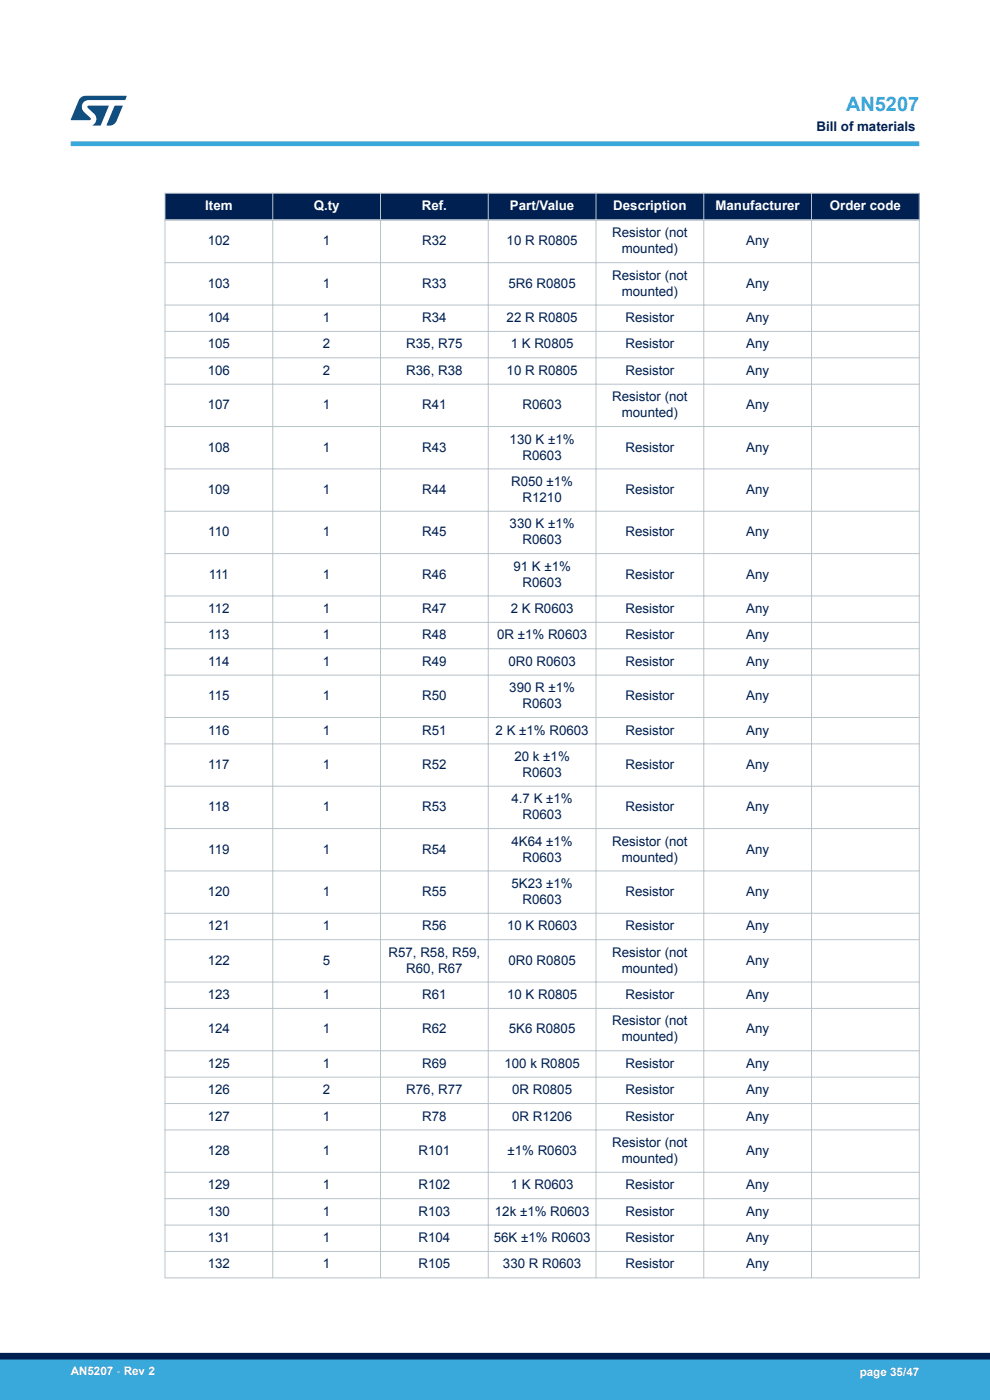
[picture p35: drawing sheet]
<svg xmlns="http://www.w3.org/2000/svg" width="210mm" height="297mm" viewBox="0 0 210 297" stroke-linecap="round" stroke-linejoin="round" font-family="sans-serif">
<defs><g id="words">
<text font-size="4.2" fill="#39a9dc" x="179.5" y="23.5">AN5207</text>
<g font-size="2.8" fill="#002052">
<text x="173.2" y="27.9">Bill of materials</text>
<text x="44.1" y="52">102</text>
<text x="68.5" y="52">1</text>
<text x="89.6" y="52">R32</text>
<text x="107.5" y="52">10 R R0805</text>
<text x="129.9" y="50.4">Resistor (not</text>
<text x="131.9" y="53.7">mounted)</text>
<text x="158.3" y="52">Any</text>
<text x="129.9" y="59.3">Resistor (not</text>
<text x="44.1" y="61">103</text>
<text x="68.5" y="61">1</text>
<text x="89.6" y="61">R33</text>
<text x="107.9" y="61">5R6 R0805</text>
<text x="131.9" y="62.7">mounted)</text>
<text x="158.3" y="61">Any</text>
<text x="44.1" y="68.3">104</text>
<text x="68.5" y="68.3">1</text>
<text x="89.6" y="68.3">R34</text>
<text x="107.5" y="68.3">22 R R0805</text>
<text x="132.7" y="68.3">Resistor</text>
<text x="158.3" y="68.3">Any</text>
<text x="44.1" y="73.9">105</text>
<text x="68.5" y="73.9">2</text>
<text x="86.2" y="73.9">R35, R75</text>
<text x="108.3" y="73.9">1 K R0805</text>
<text x="132.7" y="73.9">Resistor</text>
<text x="158.3" y="73.9">Any</text>
<text x="44.1" y="79.5">106</text>
<text x="68.5" y="79.5">2</text>
<text x="86.2" y="79.5">R36, R38</text>
<text x="107.5" y="79.5">10 R R0805</text>
<text x="132.7" y="79.5">Resistor</text>
<text x="158.3" y="79.5">Any</text>
<text x="44.1" y="86.8">107</text>
<text x="68.5" y="86.8">1</text>
<text x="89.6" y="86.8">R41</text>
<text x="110.8" y="86.8">R0603</text>
<text x="129.9" y="85.1">Resistor (not</text>
<text x="131.9" y="88.5">mounted)</text>
<text x="158.3" y="86.8">Any</text>
<text x="44.1" y="95.8">108</text>
<text x="68.5" y="95.8">1</text>
<text x="89.6" y="95.8">R43</text>
<text x="108.1" y="94.1">130 K ±1%</text>
<text x="132.7" y="95.8">Resistor</text>
<text x="158.3" y="95.8">Any</text>
<text x="110.8" y="97.5">R0603</text>
<text x="44.1" y="104.8">109</text>
<text x="68.5" y="104.8">1</text>
<text x="89.6" y="104.8">R44</text>
<text x="108.4" y="103.1">R050 ±1%</text>
<text x="110.8" y="106.5">R1210</text>
<text x="132.7" y="104.8">Resistor</text>
<text x="158.3" y="104.8">Any</text>
<text x="44.2" y="113.8">110</text>
<text x="68.5" y="113.8">1</text>
<text x="89.6" y="113.8">R45</text>
<text x="108.1" y="112.1">330 K ±1%</text>
<text x="132.7" y="113.8">Resistor</text>
<text x="158.3" y="113.8">Any</text>
<text x="110.8" y="115.5">R0603</text>
<text x="44.3" y="122.7">111</text>
<text x="68.5" y="122.7">1</text>
<text x="89.6" y="122.7">R46</text>
<text x="108.9" y="121.1">91 K ±1%</text>
<text x="110.8" y="124.4">R0603</text>
<text x="132.7" y="122.7">Resistor</text>
<text x="158.3" y="122.7">Any</text>
<text x="44.2" y="130">112</text>
<text x="68.5" y="130">1</text>
<text x="89.6" y="130">R47</text>
<text x="108.3" y="130">2 K R0603</text>
<text x="132.7" y="130">Resistor</text>
<text x="158.3" y="130">Any</text>
<text x="44.2" y="135.6">113</text>
<text x="68.5" y="135.6">1</text>
<text x="89.6" y="135.6">R48</text>
<text x="105.4" y="135.6">0R ±1% R0603</text>
<text x="132.7" y="135.6">Resistor</text>
<text x="158.3" y="135.6">Any</text>
<text x="44.2" y="141.2">114</text>
<text x="68.5" y="141.2">1</text>
<text x="89.6" y="141.2">R49</text>
<text x="107.9" y="141.2">0R0 R0603</text>
<text x="132.7" y="141.2">Resistor</text>
<text x="158.3" y="141.2">Any</text>
<text x="44.2" y="148.5">115</text>
<text x="68.5" y="148.5">1</text>
<text x="89.6" y="148.5">R50</text>
<text x="108" y="146.8">390 R ±1%</text>
<text x="132.7" y="148.5">Resistor</text>
<text x="158.3" y="148.5">Any</text>
<text x="44.2" y="155.8">116</text>
<text x="68.5" y="155.8">1</text>
<text x="89.6" y="155.8">R51</text>
<text x="105.1" y="155.8">2 K ±1% R0603</text>
<text x="110.8" y="150.2">R0603</text>
<text x="132.7" y="155.8">Resistor</text>
<text x="158.3" y="155.8">Any</text>
<text x="109.1" y="161.4">20 k ±1%</text>
<text x="44.2" y="163.1">117</text>
<text x="68.5" y="163.1">1</text>
<text x="89.6" y="163.1">R52</text>
<text x="110.8" y="164.8">R0603</text>
<text x="132.7" y="163.1">Resistor</text>
<text x="158.3" y="163.1">Any</text>
<text x="44.2" y="172.1">118</text>
<text x="68.5" y="172.1">1</text>
<text x="89.6" y="172.1">R53</text>
<text x="108.5" y="170.4">4.7 K ±1%</text>
<text x="110.8" y="173.8">R0603</text>
<text x="132.7" y="172.1">Resistor</text>
<text x="158.3" y="172.1">Any</text>
<text x="108.5" y="179.4">4K64 ±1%</text>
<text x="129.9" y="179.4">Resistor (not</text>
<text x="44.2" y="181.1">119</text>
<text x="68.5" y="181.1">1</text>
<text x="89.6" y="181.1">R54</text>
<text x="110.8" y="182.8">R0603</text>
<text x="131.9" y="182.8">mounted)</text>
<text x="158.3" y="181.1">Any</text>
<text x="44.1" y="190.1">120</text>
<text x="68.5" y="190.1">1</text>
<text x="89.6" y="190.1">R55</text>
<text x="108.5" y="188.4">5K23 ±1%</text>
<text x="110.8" y="191.8">R0603</text>
<text x="132.7" y="190.1">Resistor</text>
<text x="158.3" y="190.1">Any</text>
<text x="44.1" y="197.4">121</text>
<text x="68.5" y="197.4">1</text>
<text x="89.6" y="197.4">R56</text>
<text x="107.6" y="197.4">10 K R0603</text>
<text x="132.7" y="197.4">Resistor</text>
<text x="158.3" y="197.4">Any</text>
<text x="82.4" y="203">R57, R58, R59,</text>
<text x="129.9" y="203">Resistor (not</text>
<text x="44.1" y="204.6">122</text>
<text x="68.5" y="204.6">5</text>
<text x="86.2" y="206.3">R60, R67</text>
<text x="107.9" y="204.6">0R0 R0805</text>
<text x="131.9" y="206.3">mounted)</text>
<text x="158.3" y="204.6">Any</text>
<text x="44.1" y="211.9">123</text>
<text x="68.5" y="211.9">1</text>
<text x="89.6" y="211.9">R61</text>
<text x="107.6" y="211.9">10 K R0805</text>
<text x="132.7" y="211.9">Resistor</text>
<text x="158.3" y="211.9">Any</text>
<text x="44.1" y="219.2">124</text>
<text x="68.5" y="219.2">1</text>
<text x="89.6" y="219.2">R62</text>
<text x="107.9" y="219.2">5K6 R0805</text>
<text x="129.9" y="217.5">Resistor (not</text>
<text x="131.9" y="220.9">mounted)</text>
<text x="158.3" y="219.2">Any</text>
<text x="44.1" y="226.5">125</text>
<text x="68.5" y="226.5">1</text>
<text x="89.6" y="226.5">R69</text>
<text x="107" y="226.5">100 k R0805</text>
<text x="132.7" y="226.5">Resistor</text>
<text x="158.3" y="226.5">Any</text>
<text x="44.1" y="232.1">126</text>
<text x="68.5" y="232.1">2</text>
<text x="86.2" y="232.1">R76, R77</text>
<text x="108.7" y="232.1">0R R0805</text>
<text x="132.7" y="232.1">Resistor</text>
<text x="158.3" y="232.1">Any</text>
<text x="44.1" y="237.7">127</text>
<text x="68.5" y="237.7">1</text>
<text x="89.6" y="237.7">R78</text>
<text x="108.7" y="237.7">0R R1206</text>
<text x="132.7" y="237.7">Resistor</text>
<text x="158.3" y="237.7">Any</text>
<text x="44.1" y="245">128</text>
<text x="68.5" y="245">1</text>
<text x="88.8" y="245">R101</text>
<text x="107.6" y="245">±1% R0603</text>
<text x="129.9" y="243.3">Resistor (not</text>
<text x="158.3" y="245">Any</text>
<text x="131.9" y="246.7">mounted)</text>
<text x="44.1" y="252.3">129</text>
<text x="44.1" y="257.9">130</text>
<text x="68.5" y="252.3">1</text>
<text x="68.5" y="257.9">1</text>
<text x="88.8" y="252.3">R102</text>
<text x="88.8" y="257.9">R103</text>
<text x="105" y="257.9">12k ±1% R0603</text>
<text x="108.3" y="252.3">1 K R0603</text>
<text x="132.7" y="252.3">Resistor</text>
<text x="132.7" y="257.9">Resistor</text>
<text x="158.3" y="252.3">Any</text>
<text x="158.3" y="257.9">Any</text>
<text x="44.1" y="263.5">131</text>
<text x="68.5" y="263.5">1</text>
<text x="88.8" y="263.5">R104</text>
<text x="104.7" y="263.5">56K ±1% R0603</text>
<text x="132.7" y="263.5">Resistor</text>
<text x="158.3" y="263.5">Any</text>
<text x="44.1" y="269.1">132</text>
<text x="68.5" y="269.1">1</text>
<text x="88.8" y="269.1">R105</text>
<text x="106.7" y="269.1">330 R R0603</text>
<text x="132.7" y="269.1">Resistor</text>
<text x="158.3" y="269.1">Any</text>
</g>
<g font-size="2.8" fill="#fff">
<text x="43.5" y="44.6">Item</text>
<text x="66.5" y="44.6">Q.ty</text>
<text x="89.5" y="44.6">Ref.</text>
<text x="108.2" y="44.6">Part/Value</text>
<text x="130.1" y="44.6">Description</text>
<text x="151.8" y="44.6">Manufacturer</text>
<text x="176" y="44.6">Order code</text>
</g>
<g font-size="2.5" fill="#fff">
<text x="15" y="291.6">AN5207 - Rev 2</text>
<text x="182.4" y="291.9">page 35/47</text>
</g>
</g></defs>
<g fill="#002052">
<path d="M35 41h160v5.7h-160z" fill-rule="evenodd"/>
<path d="M35 41h160v5.7h-160z" fill-rule="evenodd"/>
</g>
<g fill="none" stroke="#b9c4ca" stroke-width=".21">
<path d="M34.9 55.7h160.2M34.9 41h160.2M35 40.9v230.3M57.9 40.9v230.3M80.7 40.9v230.3M103.6 40.9v230.3M126.4 40.9v230.3M149.3 40.9v230.3M172.1 40.9v230.3M195 40.9v230.3M34.9 64.7h160.2M34.9 70.3h160.2"/>
<path d="M34.9 75.9h160.2M34.9 81.5h160.2M34.9 90.5h160.2M34.9 99.5h160.2M34.9 108.5h160.2M34.9 117.4h160.2M34.9 126.4h160.2M34.9 132h160.2M34.9 137.6h160.2M34.9 143.2h160.2M34.9 152.2h160.2M34.9 157.8h160.2"/>
<path d="M34.9 166.8h160.2M34.9 175.8h160.2M34.9 184.8h160.2M34.9 193.7h160.2M34.9 199.3h160.2M34.9 208.3h160.2M34.9 213.9h160.2M34.9 222.9h160.2M34.9 228.5h160.2M34.9 234.1h160.2M34.9 239.7h160.2M34.9 248.7h160.2"/>
<path d="M34.9 254.3h160.2M34.9 259.9h160.2M34.9 271.1h160.2M34.9 265.5h160.2"/>
</g>
<path d="M34.9 46.7h160.2" fill="none" stroke="#b9c4ca" stroke-width=".35"/>
<path d="M15 30.5h180" fill="none" stroke="#39a9dc" stroke-width="1"/>
<g fill="#005288">
<path d="M17.1 20.7l1.1-.4 8.7 .1-.4 .8h-7.6a1.45 1.45 0 0 0-1.4 .9 1.45 1.45 0 0 0 .2 1.6l1.5 1.3v.4l-4.2 .1 1.7-4.2z"/>
<path d="M24.3 22.4l1.7 .1-1.3 3.2a1.6 1.6 0 0 1-1.5 .9l-.6-.1z"/>
<path d="M18.6 22.5h4.5l-1.8 4.1h-1.7a1.54 1.54 0 0 0 .4-2.4l-1.4-1.3z"/>
</g>
<g fill="#39a9dc">
<path d="M0 288.4h210v8.6h-210z" fill-rule="evenodd"/>
<path d="M-.1 288.4h210.2v4.4h-210.2z" fill-rule="evenodd"/>
</g>
<path d="M0 287.7h210" fill="none" stroke="#002052" stroke-width="1.4"/>
<use href="#words"/>
</svg>
